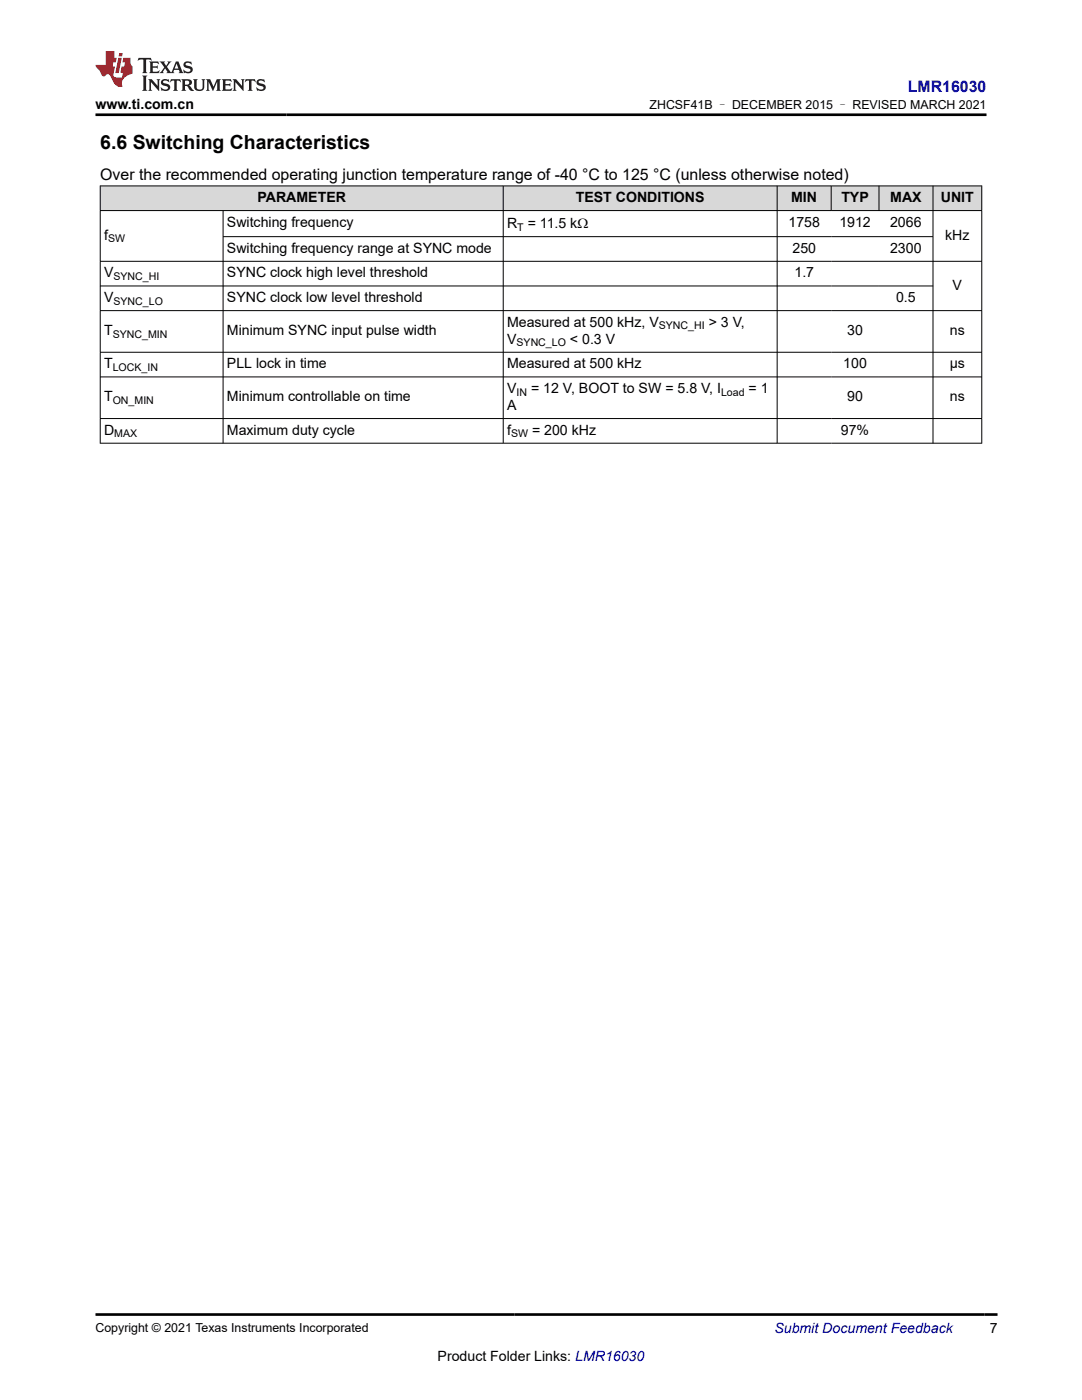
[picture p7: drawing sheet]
<svg xmlns="http://www.w3.org/2000/svg" width="216mm" height="279mm" viewBox="0 0 216 279" stroke-linecap="round" stroke-linejoin="round" font-family="sans-serif">
<defs><g id="words">
<text font-size="3.9" x="20" y="29.8">6.6 Switching Characteristics</text>
<text font-size="3.2" fill="#00f" x="181.1" y="18.3">LMR16030</text>
<text font-size="3.2" x="20" y="36">Over the recommended operating junction temperature range of -40 °C to 125 °C (unless otherwise noted)</text>
<g font-size="2.8">
<text x="19" y="21.7">www.ti.com.cn</text>
<text x="51.4" y="40.3">PARAMETER</text>
<text x="114.9" y="40.3">TEST CONDITIONS</text>
<text x="157.9" y="40.3">MIN</text>
<text x="167.9" y="40.3">TYP</text>
<text x="177.6" y="40.3">MAX</text>
<text x="187.7" y="40.3">UNIT</text>
<text x="20.8" y="47.8">f</text>
<text x="45.3" y="45.4">Switching frequency</text>
<text x="101.2" y="45.5">R</text>
<text x="105.3" y="45.5">= 11.5 kΩ</text>
<text x="157.4" y="45.4">1758</text>
<text x="167.5" y="45.4">1912</text>
<text x="177.6" y="45.4">2066</text>
<text x="188.6" y="47.8">kHz</text>
<text x="45.3" y="50.4">Switching frequency range at SYNC mode</text>
<text x="158.1" y="50.4">250</text>
<text x="177.6" y="50.4">2300</text>
<text x="20.8" y="55.3">V</text>
<text x="45.3" y="55.3">SYNC clock high level threshold</text>
<text x="158.5" y="55.3">1.7</text>
<text x="190.1" y="57.8">V</text>
<text x="20.8" y="60.3">V</text>
<text x="45.3" y="60.3">SYNC clock low level threshold</text>
<text x="101.2" y="65.2">Measured at 500 kHz, V</text>
<text x="141.4" y="65.2">&gt; 3 V,</text>
<text x="178.8" y="60.3">0.5</text>
<text x="20.8" y="66.9">T</text>
<text x="45.3" y="66.9">Minimum SYNC input pulse width</text>
<text x="101.2" y="68.6">V</text>
<text x="113.7" y="68.6">&lt; 0.3 V</text>
<text x="169.1" y="66.9">30</text>
<text x="189.5" y="66.9">ns</text>
<text x="20.8" y="73.5">T</text>
<text x="45.3" y="73.5">PLL lock in time</text>
<text x="101.2" y="73.5">Measured at 500 kHz</text>
<text x="168.3" y="73.5">100</text>
<text x="189.5" y="73.5">µs</text>
<text x="20.8" y="80.1">T</text>
<text x="45.3" y="80.1">Minimum controllable on time</text>
<text x="101.2" y="81.8">A</text>
<text x="101.2" y="78.4">V</text>
<text x="106" y="78.4">= 12 V, BOOT to SW = 5.8 V, I</text>
<text x="149.4" y="78.4">= 1</text>
<text x="169.1" y="80.1">90</text>
<text x="189.5" y="80.1">ns</text>
<text x="20.8" y="86.7">D</text>
<text x="45.3" y="86.7">Maximum duty cycle</text>
<text x="101.2" y="86.7">f</text>
<text x="106.2" y="86.7">= 200 kHz</text>
<text x="167.8" y="86.7">97%</text>
<text x="197.5" y="266.1">7</text>
<text x="87.3" y="271.7">Product Folder Links: LMR16030</text>
</g>
<text font-size="2.8" fill="#00f" x="154.5" y="266.1">Submit Document Feedback</text>
<g font-size="2.5">
<text x="129.6" y="21.8">ZHCSF41B – DECEMBER 2015 – REVISED MARCH 2021</text>
<text x="19" y="265.8">Copyright © 2021 Texas Instruments Incorporated</text>
</g>
<g font-size="2.1">
<text x="103.2" y="46.1">T</text>
<text x="21.6" y="48.4">SW</text>
<text x="22.6" y="55.9">SYNC_HI</text>
<text x="22.6" y="60.8">SYNC_LO</text>
<text x="131.5" y="65.7">SYNC_HI</text>
<text x="22.5" y="67.4">SYNC_MIN</text>
<text x="103.1" y="69.1">SYNC_LO</text>
<text x="22.5" y="74.1">LOCK_IN</text>
<text x="22.5" y="80.7">ON_MIN</text>
<text x="103.1" y="79">IN</text>
<text x="143.9" y="79">Load</text>
<text x="22.8" y="87.3">MAX</text>
<text x="102" y="87.3">SW</text>
</g>
</g></defs>
<g fill="#d8d8d8">
<path d="M20 37.1h175.9v4.9h-175.9z" fill-rule="evenodd"/>
<path d="M20.1 37.2h80.3v4.8h-80.3z" fill-rule="evenodd"/>
<path d="M100.5 37.2h54.5v4.8h-54.5z" fill-rule="evenodd"/>
<path d="M155.1 37.2h10.7v4.8h-10.7z" fill-rule="evenodd"/>
<path d="M165.9 37.2h9.4v4.8h-9.4z" fill-rule="evenodd"/>
<path d="M175.5 37.2h10.6v4.8h-10.6z" fill-rule="evenodd"/>
<path d="M186.2 37.2h9.6v4.8h-9.6z" fill-rule="evenodd"/>
</g>
<g fill="none" stroke="#000" stroke-width=".2">
<path d="M19.9 37.1h176.1M20 37v51.5M100.4 37v51.5M155.1 37v51.5M165.9 37v5.1M175.4 37v5.1M186.2 37v51.5M195.9 37v51.5M19.9 42h176.1M19.9 52.2h176.1M19.9 57.1h166.3M44.5 42v46.5"/>
<path d="M44.5 47.2h141.7M19.9 70.3h176.1M19.9 75.2h176.1M196 62h-176.1M19.9 83.5h176.1M19.9 88.5h176.1"/>
</g>
<path d="M27.7 11.6l-.2 .5 .5-.2h.6v.1v2.2l-.2 .4h1l-.2-.4v-2.2v-.1h.5l.5 .2-.1-.5zM29.8 12.3l.2 .4v1.5l-.2 .4h1.9l.1-.6a1.08 1.08 0 0 1-1.3 .2v-.7h.6l.4 .2v-.7l-.4 .2h-.6v-.5l.2-.2a1 1 0 0 1 1 .3l-.1-.5zM31.8 12.3l1 1.1-1 1.2h.9l-.2-.2 .4-.8 .5 .8-.2 .2h1.6l-.2-.2 .1-.5h1l.1 .5-.1 .2h.9l-.2-.3-.8-2h-.5l-1 2.2-.8-1.1 .9-1.1h-.8l.2 .2-.5 .6-.3-.6 .1-.2zM35.2 12.7l.4 1h-.8zM36.8 12.4a.65 .65 0 0 0-.2 .7 .65 .65 0 0 0 .6 .5l.7 .1 .1 .3a.79 .79 0 0 1-.7 .4 .79 .79 0 0 1-.7-.5l.1 .7 .2-.1a.93 .93 0 0 0 1.1 .1 .93 .93 0 0 0 .4-1 1.46 1.46 0 0 0-1.2-.6l-.1-.3a1.09 1.09 0 0 1 1.2 .2l-.2-.6-.1 .1-.6-.2zM28.4 15.1l.2 .4v2.2l-.2 .4h1l-.2-.4v-2.2l.2-.4zM29.6 15.8l.2 .4v1.5l-.2 .4h.8l-.3-.4v-1.3l1.7 1.8v-2l.2-.4h-.8l.2 .2 .1 1.1-1.2-1.3zM32.3 15.9a.65 .65 0 0 0-.2 .8 .65 .65 0 0 0 .7 .4l.6 .2 .1 .2a.79 .79 0 0 1-.7 .4 .79 .79 0 0 1-.7-.5l.1 .7 .2-.1a.93 .93 0 0 0 1.1 .1 .93 .93 0 0 0 .4-.9 1.46 1.46 0 0 0-1.2-.6l-.1-.4a1.09 1.09 0 0 1 1.2 .2l-.2-.6-.1 .1-.6-.1zM34.1 15.8l-.1 .6a.63 .63 0 0 1 .7-.3l.1 1.6-.3 .4h1l-.2-.4v-1.6a.66 .66 0 0 1 .8 .3l-.1-.6zM36.2 15.8l.2 .4v1.5l-.2 .4h.9l-.2-.2v-.7h.5l.1 .2a.79 .79 0 0 0 1.2 .6l-1-.9a.61 .61 0 0 0 .6-.6 .61 .61 0 0 0-.5-.7zM36.9 16.1h.2a.47 .47 0 0 1 .5 .1 .47 .47 0 0 1 .1 .5l-.2 .1-.6 .1zM38.5 15.8l.2 .2a2.27 2.27 0 0 0 .4 2 1.04 1.04 0 0 0 1.7-.7v-1.3l.2-.2h-.8l.2 .4v1.1a.6 .6 0 0 1-.6 .6 .6 .6 0 0 1-.6-.6v-1.1l.3-.4zM41.1 15.8l.2 .4v1.5l-.2 .4h.7l-.2-.4v-1.4l.9 1.9 .8-1.9v1.4l-.2 .4h1l-.3-.4v-1.5l.3-.4h-.8l-.7 1.5-.7-1.5zM44.3 15.8l.2 .4v1.5l-.2 .4h1.9l.1-.6a1.09 1.09 0 0 1-1.3 .2v-.7h.6l.4 .2v-.6l-.4 .2h-.6v-.6l.2-.1a1.01 1.01 0 0 1 1 .3l-.1-.6zM46.4 15.8l.3 .4v1.5l-.3 .4h.8l-.2-.4v-1.3l1.6 1.8v-2l.2-.4h-.7l.2 .2v1.1l-1.2-1.3zM49 15.8l-.1 .6a.63 .63 0 0 1 .8-.3v1.6l-.3 .4h1l-.2-.4v-1.6a.66 .66 0 0 1 .8 .3l-.1-.6zM51.4 15.9a.65 .65 0 0 0-.2 .8 .65 .65 0 0 0 .6 .4l.6 .2 .2 .2a.79 .79 0 0 1-.8 .4 .79 .79 0 0 1-.6-.5l.1 .7 .2-.1a.93 .93 0 0 0 1 .1 .93 .93 0 0 0 .5-.9 1.46 1.46 0 0 0-1.3-.6l-.1-.4a1.09 1.09 0 0 1 1.3 .2l-.2-.6-.2 .1-.5-.1z" fill="#231f20"/>
<path d="M21.1 10.2v2.8h-2.1l.1 .3 .9 1a.95 .95 0 0 0 .9 .9 .59 .59 0 0 1 .6-.4 .59 .59 0 0 1 .5 .4l.4 .7a1.59 1.59 0 0 0 2.1 1.4 1.61 1.61 0 0 1 1-2.3l1-.3-.1-1.5a1.59 1.59 0 0 1-.4-1.7h-1.4l-.2 .9h.5l-.1 .9h-.5l-.2 1v.2l.4 .1-.2 .9h-.6a.73 .73 0 0 1-1.1-.7l.3-1.5h-.5l.2-.9h.5l.2-.9h-.5v-1.3zM23.6 11.5l-.6 3.1h.7l.6-3.1zM23.8 10.6l-.1 .6h.7l.1-.6z" fill="#ed1c24"/>
<path d="M19 22.9h177.8M19 262.3h180" fill="none" stroke="#000" stroke-width=".53"/>
<use href="#words"/>
</svg>
